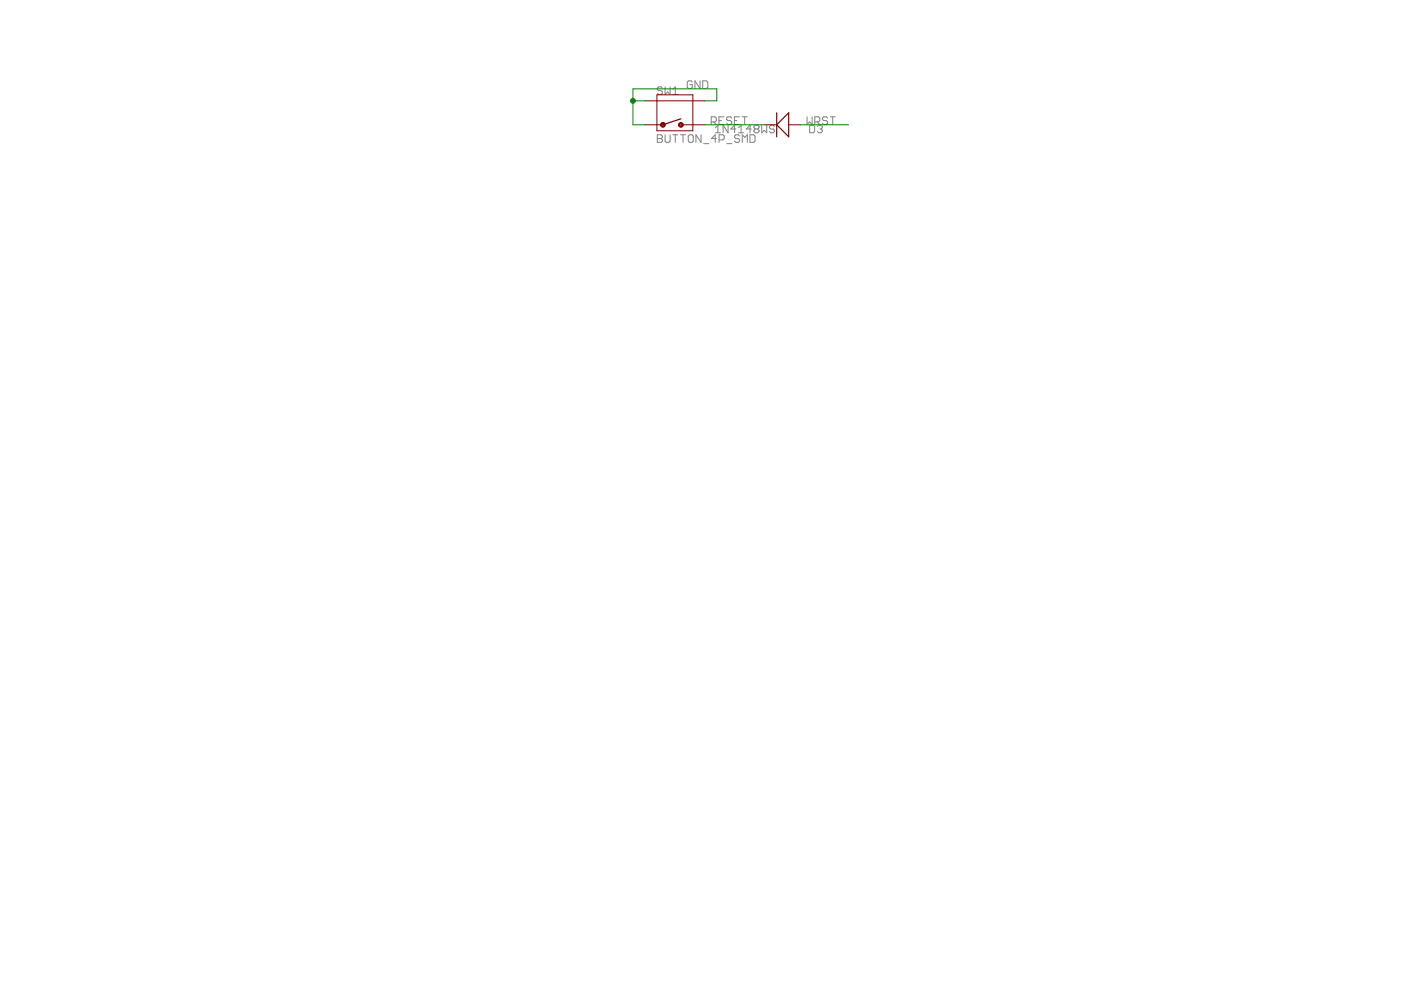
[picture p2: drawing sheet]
<svg xmlns="http://www.w3.org/2000/svg" width="297mm" height="210mm" viewBox="0 0 297 210" stroke-linecap="round" stroke-linejoin="round" font-family="sans-serif">
<g fill="none" stroke="#808080" stroke-width=".21">
<path d="M140.4 18.7l-.2-.3h-.6l-.2 .3v.3l.2 .2h.6l.2 .3v.3l-.2 .2h-.6l-.2-.2M141 18.4v1.6l.5-.5 .6 .5v-1.6M142.6 19l.6-.6v1.6M146.8 17.4l-.3-.3h-.5l-.3 .3v1.1l.3 .3h.5l.3-.3v-.6h-.6M148.4 17.1v1.7l-1.1-1.7v1.7M149 17.1h.8l.3 .3v1.1l-.3 .3h-.8zM139.4 28.6h.8l.2 .3v.2l-.2 .3 .2 .3v.2l-.2 .3h-.8zM139.4 29.4h.8M141 28.6v1.3l.3 .3h.5l.3-.3v-1.3M142.6 28.6h1.1M142.6 20h1.1M143.2 28.6v1.6"/>
<path d="M144.3 28.6h1.1M144.8 28.6v1.6M146.2 28.6h.5l.3 .3v1l-.3 .3h-.5l-.3-.3v-1zM148.6 28.6v1.6l-1-1.6v1.6M149.2 30.5h1.1M150.8 25.8h.8l.3-.2v-.6l-.3-.2h-.8v1.6M151.3 25.8l.6 .6M151.7 27.1l.5-.6v1.7M151.7 28.2h1M151.9 29.4h-1.1l.8-.8v1.6M152.4 25.6h.6M152.5 29.7h.8l.2-.3v-.5l-.2-.3h-.8v1.6"/>
<path d="M153.5 24.8h-1.1v1.6h1.1M154.1 30.5h1.1M154.4 26.5v1.7l-1.1-1.7v1.7M155.2 25l-.3-.2h-.6l-.2 .2v.3l.2 .3h.6l.3 .2v.3l-.3 .3h-.6l-.2-.3M155.7 25.6h.5M156 27.3h-1.1l.8-.8v1.7M156.6 28.2h1M156.6 27.1l.5-.6v1.7M156.8 24.8h-1.1v1.6h1.1M156.8 28.9l-.3-.3h-.5l-.3 .3v.2l.3 .3h.5l.3 .3v.2l-.3 .3h-.5l-.3-.3M157.3 24.8h1.1M157.4 30.2v-1.6l.5 .5 .6-.5v1.6"/>
<path d="M157.9 24.8v1.6M159 28.6h.8l.3 .3v1l-.3 .3h-.8zM159.3 27.3h-1.1l.8-.8v1.7M160.1 27.3l-.2 .3v.3l.2 .3h.6l.2-.3v-.3l-.2-.3M160.1 27.3h.6M160.1 27.3l-.2-.2v-.3l.2-.3h.6l.2 .3v.3l-.2 .2M161.5 26.5v1.7l.5-.6 .6 .6v-1.7M164.2 26.8l-.3-.3h-.5l-.3 .3v.3l.3 .2h.5l.3 .3v.3l-.3 .3h-.5l-.3-.3M171.1 24.8v1.6l.5-.6 .6 .6v-1.6M171.7 26.5h.7l.3 .3v1.1l-.3 .3h-.7zM172.7 25.8h.8l.3-.2v-.6l-.3-.2h-.8v1.6M173.3 26.8l.3-.3h.5l.2 .3v.3l-.2 .2"/>
<path d="M173.3 25.8l.5 .6M173.8 27.3h.3M174.1 27.3l.2 .3v.3l-.2 .3h-.5l-.3-.3M175.5 25l-.3-.2h-.6l-.2 .2v.3l.2 .3h.6l.3 .2v.3l-.3 .3h-.6l-.2-.3M176 24.8h1.1M176.6 24.8v1.6"/>
</g>
<path d="M136.7 21.4h12.7M136.7 26.5h3.8M139.3 20.1h7.6v7.6h-7.6zM144.4 26.5h5M162.1 26.5h2.6M167.2 26.5h2.6" fill="none" stroke="#800000" stroke-width=".21"/>
<path d="M144.4 25.2l-3.9 1.3M164.7 23.9v5.1M167.2 23.9v5.1l-2.5-2.5z" fill="none" stroke="#800000" stroke-width=".25"/>
<g fill="#800000" stroke="#800000" stroke-width=".21">
<path d="M140.2 26.1a.51 .51 0 0 1 .8 .2 .51 .51 0 0 1-.3 .7 .51 .51 0 0 1-.7-.5h.3a.26 .26 0 0 1 .4-.3 .26 .26 0 0 1 0 .5 .26 .26 0 0 1-.4-.1v-.1h-.3z" fill-rule="evenodd"/>
<path d="M144 26.1a.51 .51 0 0 1 .8 .2 .51 .51 0 0 1-.3 .7 .51 .51 0 0 1-.7-.5h.3a.26 .26 0 0 1 .4-.3 .26 .26 0 0 1 0 .5 .26 .26 0 0 1-.4-.1v-.1h-.3z" fill-rule="evenodd"/>
</g>
<path d="M134.2 21.4h2.5M149.4 21.4h2.6v-2.6h-17.8v7.7h2.5M149.4 26.5h12.7M169.8 26.5h10.1" fill="none" stroke="#008000" stroke-width=".21"/>
<circle cx="134.2" cy="21.4" r=".51" fill="#008000" stroke="#008000" stroke-width=".21"/>
</svg>
